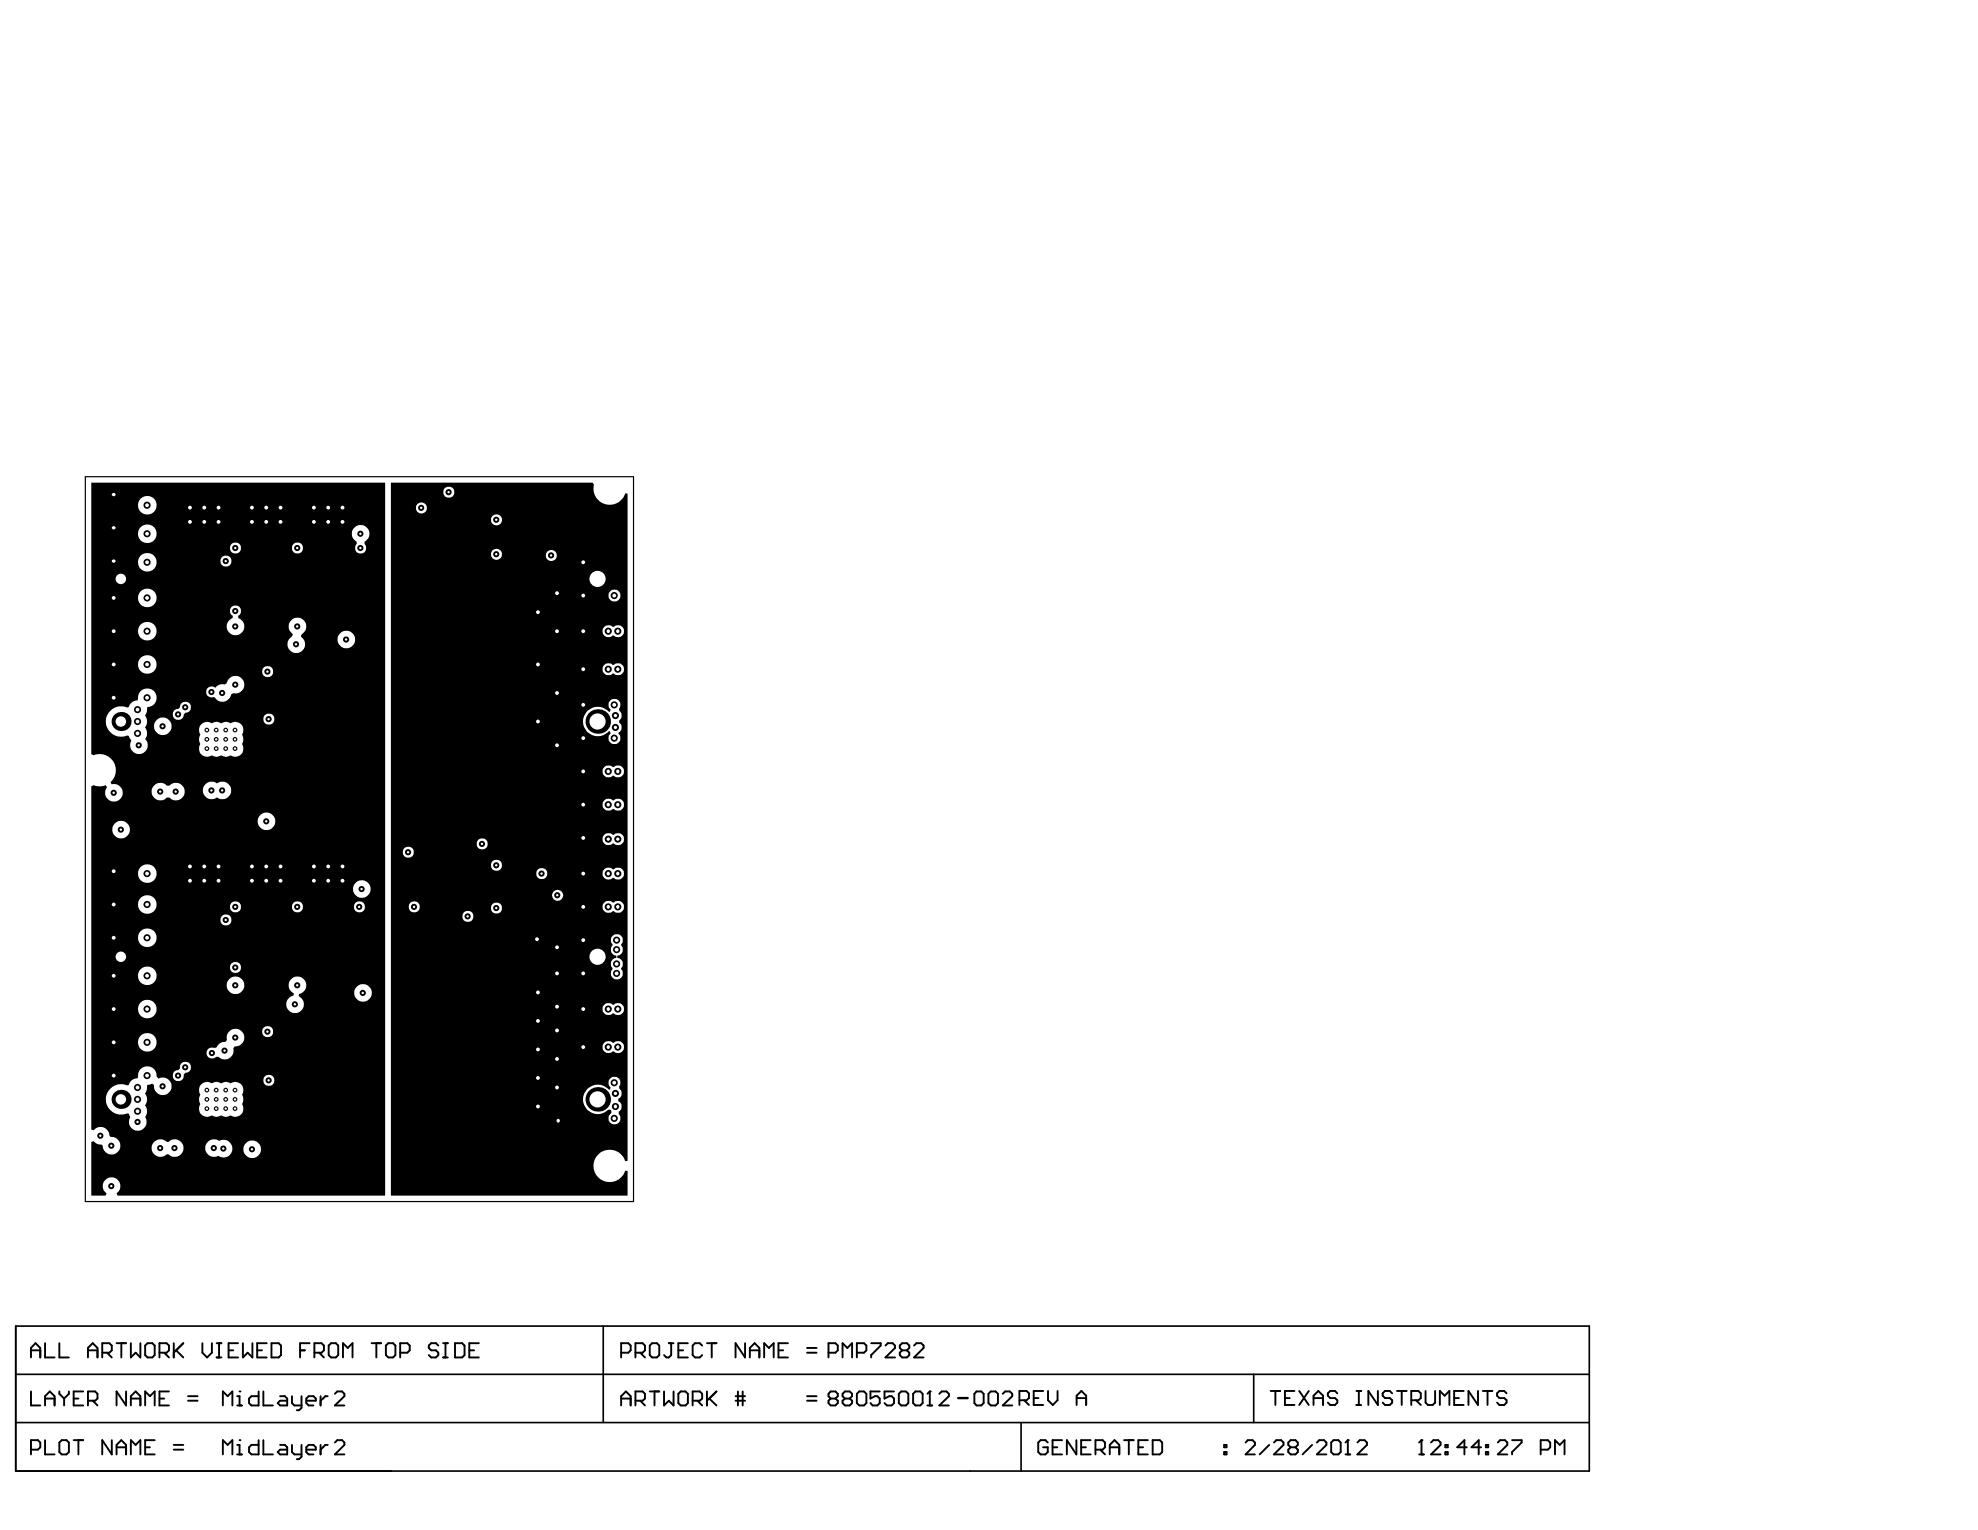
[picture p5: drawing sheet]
<svg xmlns="http://www.w3.org/2000/svg" width="279mm" height="216mm" viewBox="0 0 279 216" stroke-linecap="round" stroke-linejoin="round" font-family="sans-serif">
<path d="M12 67.3h77.4v102.3h-77.4z" fill="none" stroke="#000" stroke-width=".17"/>
<path d="M2.2 187.1h222v20.5h-222zM2.2 193.9h222M85.1 187.1v13.6M176.9 193.9v6.8M2.2 200.7h221.9M144 200.8v6.7" fill="none" stroke="#000" stroke-width=".24"/>
<path d="M135.2 197.3h1.3" fill="none" stroke="#000" stroke-width=".34"/>
<g fill="none" stroke="#000" stroke-width=".27">
<path d="M4.4 191.6v-1.4l.6-.7 .7 .7v1.4M4.4 196.3v2h1.3M4.4 190.5h1.3M6.4 189.5v2.1h1.3M6.4 198.3v-1.3l.6-.7 .7 .7v1.3M6.4 197.4h1.3M8.4 189.5v2.1h1.3M8.4 196.3v.4l.6 .7M9 197.4v.9M9.7 196.3v.4l-.7 .7M10.4 197.4h.7M11.7 196.3h-1.3v2h1.3"/>
<path d="M12.4 190.5h1.4M12.4 197.7h1l.4-.3v-.7l-.4-.4h-1v2M12.4 191.6v-1.4l.7-.7 .7 .7v1.4M13.1 197.7l.7 .6M14.4 190.9h1l.4-.4v-.6l-.4-.4h-1v2.1M15.1 190.9l.7 .7M16.4 189.5h1.4M17.1 189.5v2.1M17.8 196.3v2l-1.4-2v2M18.5 189.5v2.1l.6-.7 .7 .7v-2.1M18.5 198.3v-1.3l.6-.7 .7 .7v1.3M18.5 197.4h1.3"/>
<path d="M20.5 189.9l.3-.4h.7l.3 .4v1.3l-.3 .4h-.7l-.3-.4zM20.5 198.3v-2l.7 .7 .6-.7v2M22.5 190.9h1l.3-.4v-.6l-.3-.4h-1v2.1M22.5 197.4h.7M23.2 190.9l.6 .7M23.8 196.3h-1.3v2h1.3M24.5 189.5v2.1M24.8 190.5l1.1 1.1M25.9 189.5l-1.4 1.4M26.5 197.7h1.4M26.5 197h1.4M28.5 189.5v1.4l.7 .7 .7-.7v-1.4"/>
<path d="M30.6 189.5h.6M30.6 191.6h.6M30.9 189.5v2.1M31.4 198.3v-2l.7 .7 .7-.7v2M32.2 190.5h.7M33.5 198.3h.6M33.5 197h.3v1.3M33.6 189.5h-1.4v2.1h1.4M33.8 196.3h.1M34.3 189.5v2.1l.6-.7 .7 .7v-2.1M36.3 190.5h.7M36.5 196.3v2h-1l-.4-.3v-.6l.4-.4h1"/>
<path d="M37.2 196.3v2h1.3M37.6 189.5h-1.3v2.1h1.3M38.3 189.5h1l.3 .4v1.3l-.3 .4h-1zM39.5 197h.7l.3 .4v.9h-1l-.3-.3 .3-.3h1M41.2 197v1l.3 .3h1M42.3 190.5h.7M42.5 197v1.7l-.3 .3h-.3M43.2 197.7h1.4v-.3l-.4-.4h-.7l-.3 .4v.6l.3 .3h.7M43.7 189.5h-1.4v2.1M44.4 190.9h1l.3-.4v-.6l-.3-.4h-1v2.1M45 190.9l.7 .7M45.2 197v1.3"/>
<path d="M46.2 197h-.3l-.7 .7M46.4 189.9l.3-.4h.7l.3 .4v1.3l-.3 .4h-.7l-.3-.4zM47.2 196.7l.4-.4h.7l.3 .4v.3l-1.4 1.3h1.4M48.4 191.6v-2.1l.7 .7 .6-.7v2.1M52.4 189.5h1.4M53.1 189.5v2.1M54.4 189.9l.4-.4h.6l.4 .4v1.3l-.4 .4h-.6l-.4-.4zM56.5 190.9h1l.3-.4v-.6l-.3-.4h-1v2.1M61.8 189.9l-.3-.4h-.7l-.3 .4v.3l.3 .3h.7l.3 .4v.3l-.3 .4h-.7l-.3-.4M62.5 189.5h.7M62.5 191.6h.7M62.8 189.5v2.1"/>
<path d="M64.2 189.5h1l.3 .4v1.3l-.3 .4h-1zM66.2 190.5h.7M67.6 189.5h-1.4v2.1h1.4M87.6 190.9h1l.4-.4v-.6l-.4-.4h-1v2.1M87.6 198.3v-1.3l.7-.7 .7 .7v1.3M87.6 197.4h1.4M89.6 190.9h1.1l.3-.4v-.6l-.3-.4h-1.1v2.1M89.6 197.7h1.1l.3-.3v-.7l-.3-.4h-1.1v2M90.3 190.9l.7 .7M90.3 197.7l.7 .6M91.7 189.9l.3-.4h.7l.3 .4v1.3l-.3 .4h-.7l-.3-.4zM91.7 196.3h1.3"/>
<path d="M92.3 196.3v2M93.7 196.3v2l.7-.6 .6 .6v-2M94.4 189.5h.6M94.7 189.5v1.7l-.3 .4h-.4l-.3-.4M95.7 196.7l.3-.4h.7l.3 .4v1.3l-.3 .3h-.7l-.3-.3zM95.7 190.5h.7M97 189.5h-1.3v2.1h1.3M97.7 197.7h1l.4-.3v-.7l-.4-.4h-1v2M98.4 197.7l.7 .6M99.1 189.9l-.4-.4h-.6l-.4 .4v1.3l.4 .4h.6l.4-.4M99.7 189.5h1.4M99.7 196.3v2"/>
<path d="M99.7 197.7l1.4-1.4-1 1.1 1 .9M100.4 189.5v2.1M103.8 197.7h1.3M103.8 197h1.3M104.1 196.3v2M104.8 196.3v2M105.1 189.5v2.1l-1.3-2.1v2.1M105.8 190.5h1.3M105.8 191.6v-1.4l.7-.7 .6 .7v1.4M107.8 191.6v-2.1l.7 .7 .6-.7v2.1M109.8 190.5h.7M111.2 189.5h-1.4v2.1h1.4"/>
<path d="M113.9 190.9h1.3M113.9 190.2h1.3M113.9 197.7h1.3M113.9 197h1.3M116.9 190.9h1l.3-.4v-.6l-.3-.4h-1v2.1M117.2 197.4l-.3 .3v.3l.3 .3h.7l.3-.3v-.3l-.3-.3M117.2 197.4h.7M117.2 197.4l-.3-.4v-.3l.3-.4h.7l.3 .4v.3l-.3 .4M118.9 191.6v-2.1l.6 .7 .7-.7v2.1M119.2 197.4l-.3 .3v.3l.3 .3h.7l.3-.3v-.3l-.3-.3M119.2 197.4h.7M119.2 197.4l-.3-.4v-.3l.3-.4h.7l.3 .4v.3l-.3 .4"/>
<path d="M120.9 190.9h1l.3-.4v-.6l-.3-.4h-1v2.1M120.9 196.7l.3-.4h.7l.3 .4v1.3l-.3 .3h-.7l-.3-.3zM122.9 189.5h1.3v.4l-1.3 1.3v.4M124.1 196.3h-1.3v1.1l.6-.4h.4l.3 .4v.6l-.3 .3h-.7l-.3-.3M124.9 189.9l.4-.4h.6l.4 .4v.3l-1.4 1.4h1.4M126.1 196.3h-1.3v1.1l.7-.4h.3l.3 .4v.6l-.3 .3h-.7l-.3-.3M126.8 196.7l.3-.4h.7l.3 .4v1.3l-.3 .3h-.7l-.3-.3zM127.3 190.5l-.4-.3v-.3l.4-.4h.6l.4 .4v.3l-.4 .3M127.3 190.5l-.4 .4v.3l.4 .4h.6l.4-.4v-.3l-.4-.4M127.3 190.5h.6M128.8 196.7l.4-.4h.6l.4 .4v1.3l-.4 .3h-.6l-.4-.3zM129 189.9l.3-.4h.7l.3 .4v.3l-1.3 1.4h1.3"/>
<path d="M130.8 198.3h.7M131.2 196.3h.1M131.2 196.3v2M131.2 196.3l-.4 .4M132.5 196.7l.4-.4h.6l.4 .4v.3l-1.4 1.3h1.4M137.8 196.3h.6l.4 .4v1.3l-.4 .3h-.6l-.3-.3v-1.3zM139.4 196.7l.4-.4h.7l.3 .4v1.3l-.3 .3h-.7l-.4-.3zM141.5 196.7l.3-.4h.7l.3 .4v.3l-1.3 1.3h1.3M143.8 197.6h1l.4-.3v-.7l-.4-.3h-1v2M144.5 197.6l.7 .7M145.8 197.3h.7M147.2 196.3h-1.4v2h1.4"/>
<path d="M147.8 196.3v1.3l.7 .7 .7-.7v-1.3M151.9 197.3h1.3M151.9 198.3v-1.3l.7-.7 .6 .7v1.3M179.3 196.3h1.3M179.9 196.3v2M181.3 197.3h.6M182.6 196.3h-1.3v2h1.3M183.3 196.3l1.3 2M184.6 196.3l-1.3 2M185.3 197.3h1.4M185.3 198.3v-1.3l.7-.7 .7 .7v1.3M188.7 196.6l-.4-.3h-.6l-.4 .3v.4l.4 .3h.6l.4 .3v.3l-.4 .4h-.6l-.4-.4"/>
<path d="M191.4 196.3h.6M191.4 198.3h.6M191.7 196.3v2M194.4 196.3v2l-1.4-2v2M196.4 196.6l-.3-.3h-.7l-.3 .3v.4l.3 .3h.7l.3 .3v.3l-.3 .4h-.7l-.3-.4M197.1 196.3h1.3M197.7 196.3v2M199.1 197.6h1l.3-.3v-.7l-.3-.3h-1v2M199.8 197.6l.6 .7M201.1 196.3v1.6l.3 .4h.7l.4-.4v-1.6M203.1 198.3v-2l.7 .7 .7-.7v2M205.1 197.3h.7"/>
<path d="M206.5 196.3h-1.4v2h1.4M208.5 196.3v2l-1.3-2v2M209.2 196.3h1.3M209.9 196.3v2M212.5 196.6l-.3-.3h-.7l-.3 .3v.4l.3 .3h.7l.3 .3v.3l-.3 .4h-.7l-.3-.4M4.4 204.6h.9l.4-.4v-.6l-.4-.4h-.9v2M6.4 203.2v2h1.3M8.4 203.6l.3-.4h.7l.3 .4v1.3l-.3 .3h-.7l-.3-.3zM10.4 203.2h1.3M11.1 203.2v2M15.8 203.2v2l-1.4-2v2M16.4 205.2v-1.3l.7-.7 .7 .7v1.3"/>
<path d="M16.4 204.2h1.4M18.5 205.2v-2l.6 .7 .7-.7v2M20.5 204.2h.7M21.8 203.2h-1.3v2h1.3M24.5 204.6h1.4M24.5 203.9h1.4M31.4 205.2v-2l.7 .7 .7-.7v2M33.5 205.2h.6M33.5 203.9h.3v1.3M33.8 203.2h.1M36.5 203.2v2h-1l-.4-.3v-.7l.4-.3h1M37.2 203.2v2h1.3"/>
<path d="M39.5 203.9h.7l.3 .3v1h-1l-.3-.3 .3-.3h1M41.2 203.9v1l.3 .3h1M42.5 203.9v1.7l-.3 .3h-.3M43.2 204.6h1.4v-.4l-.4-.3h-.7l-.3 .3v.7l.3 .3h.7M45.2 203.9v1.3M46.2 203.9h-.3l-.7 .7M47.2 203.6l.4-.4h.7l.3 .4v.3l-1.4 1.3h1.4M147.8 203.6l-.3-.4h-.7l-.3 .4v1.3l.3 .3h.7l.3-.3v-.7h-.7M148.5 204.2h.7M149.8 203.2h-1.3v2h1.3M151.9 203.2v2l-1.4-2v2M152.5 204.2h.7"/>
<path d="M153.9 203.2h-1.4v2h1.4M154.5 204.6h1l.4-.4v-.6l-.4-.4h-1v2M155.2 204.6l.7 .6M156.6 204.2h1.3M156.6 205.2v-1.3l.6-.7 .7 .7v1.3M158.6 203.2h1.3M159.2 203.2v2M160.6 204.2h.7M161.9 203.2h-1.3v2h1.3M162.6 203.2h1l.4 .4v1.3l-.4 .3h-1zM172.7 204.9h.3v.3h-.3zM172.7 203.9h.3v.3h-.3z"/>
<path d="M175.7 203.6l.3-.4h.7l.3 .4v.3l-1.3 1.3h1.3M179.1 203.9l-1.4 1.3M179.7 203.6l.4-.4h.6l.4 .4v.3l-1.4 1.3h1.4M182.1 204.2l-.4-.3v-.3l.4-.4h.7l.3 .4v.3l-.3 .3M182.1 204.2l-.4 .4v.3l.4 .3h.7l.3-.3v-.3l-.3-.4M182.1 204.2h.7M185.1 203.9l-1.3 1.3M185.8 203.6l.3-.4h.7l.3 .4v.3l-1.3 1.3h1.3M187.8 203.6l.3-.4h.7l.3 .4v1.3l-.3 .3h-.7l-.3-.3zM189.8 205.2h.7M190.1 203.2h.1M190.1 203.2v2"/>
<path d="M190.1 203.2l-.3 .4M191.5 203.6l.3-.4h.7l.3 .4v.3l-1.3 1.3h1.3M200.2 205.2h.7M200.5 203.2h.1M200.5 203.2v2M200.5 203.2l-.3 .4M201.9 203.6l.3-.4h.7l.3 .4v.3l-1.3 1.3h1.3M203.9 204.9h.3v.3h-.3zM203.9 203.9h.3v.3h-.3zM206.9 204.2h-1.3l1-1v2M208.9 204.2h-1.3l1-1v2M209.6 204.9h.4v.3h-.4z"/>
<path d="M209.6 203.9h.4v.3h-.4zM211.3 203.6l.3-.4h.7l.3 .4v.3l-1.3 1.3h1.3M213.3 203.2h1.4v.4l-1.4 1.3v.3M217.4 204.6h1l.3-.4v-.6l-.3-.4h-1v2M219.4 205.2v-2l.6 .7 .7-.7v2"/>
</g>
<g fill="#000">
<path d="M55.1 68.1h28.5l.2 .3a2.29 2.29 0 0 0 1.6 2.7 2.29 2.29 0 0 0 2.8-1.5l.3 .1v94.1l-.3 .1a2.29 2.29 0 0 0-3.5-1.2 2.29 2.29 0 0 0 0 3.7 2.29 2.29 0 0 0 3.5-1.2h.3v3.5h-33.4zM62.5 69.5a.8 .8 0 0 0 1.6 0 .8 .8 0 0 0-1.6 0zM58.7 71.7a.79 .79 0 0 0 1.5 0 .79 .79 0 0 0-1.5 0zM69.2 73.4a.8 .8 0 0 0 1.6 0 .8 .8 0 0 0-1.6 0zM69.2 78.2a.8 .8 0 0 0 1.6 0 .8 .8 0 0 0-1.6 0zM77 78.4a.8 .8 0 0 0 1.6 0 .8 .8 0 0 0-1.6 0zM85.8 84.1a.85 .85 0 0 0 1.7 0 .85 .85 0 0 0-1.7 0zM85.2 88.5a.85 .85 0 0 0 0 1.2 .85 .85 0 0 0 1.2 0h.2a.85 .85 0 0 0 1.2 0 .85 .85 0 0 0 0-1.2 .85 .85 0 0 0-1.2 0h-.2a.9 .9 0 0 0-1.2 0zM85.2 93.8a.85 .85 0 0 0 0 1.2 .85 .85 0 0 0 1.2 0h.2a.85 .85 0 0 0 1.2 0 .85 .85 0 0 0 0-1.2 .85 .85 0 0 0-1.2 0h-.2a.9 .9 0 0 0-1.2 0zM82.9 100.3a2.08 2.08 0 0 0 0 3 2.08 2.08 0 0 0 3-.1h.1l.1 .3a.85 .85 0 0 0 0 1.3 .85 .85 0 0 0 1.3-.1 .85 .85 0 0 0-.2-1.2 .87 .87 0 0 0 .2-1.5v-.4a.83 .83 0 0 0 0-1.3l-.1-.3a.84 .84 0 0 0-.1-1.2 .84 .84 0 0 0-1.2 .1 .84 .84 0 0 0 .1 1.2l-.1 .3h-.1a2.06 2.06 0 0 0-3-.1zM85.2 108.3a.85 .85 0 0 0 0 1.2 .85 .85 0 0 0 1.2 0h.2a.85 .85 0 0 0 1.2 0 .85 .85 0 0 0 0-1.2 .85 .85 0 0 0-1.2 0h-.2a.9 .9 0 0 0-1.2 0zM85.2 112.9a.85 .85 0 0 0 0 1.3 .85 .85 0 0 0 1.2 0h.2a.85 .85 0 0 0 1.2-.1 .85 .85 0 0 0 0-1.1 .85 .85 0 0 0-1.2-.1h-.2a.9 .9 0 0 0-1.2 0zM85.2 117.8a.85 .85 0 0 0 0 1.2 .85 .85 0 0 0 1.2 0h.2a.85 .85 0 0 0 1.2 0 .85 .85 0 0 0 0-1.2 .85 .85 0 0 0-1.2 0h-.2a.9 .9 0 0 0-1.2 0zM67.2 119.1a.8 .8 0 0 0 1.6 0 .8 .8 0 0 0-1.6 0zM56.8 120.3a.8 .8 0 0 0 1.6 0 .8 .8 0 0 0-1.6 0zM85.2 122.7a.85 .85 0 0 0 0 1.2 .85 .85 0 0 0 1.2 0h.2a.85 .85 0 0 0 1.2 0 .85 .85 0 0 0 0-1.2 .85 .85 0 0 0-1.2 0h-.2a.9 .9 0 0 0-1.2 0zM69.2 122.1a.8 .8 0 0 0 1.6 0 .8 .8 0 0 0-1.6 0zM75.6 123.3a.8 .8 0 0 0 1.6 0 .8 .8 0 0 0-1.6 0zM77.9 126.3a.8 .8 0 0 0 1.6 0 .8 .8 0 0 0-1.6 0zM85.2 127.4a.85 .85 0 0 0 0 1.2 .85 .85 0 0 0 1.2 0h.2a.85 .85 0 0 0 1.2 0 .85 .85 0 0 0 0-1.2 .85 .85 0 0 0-1.2 0h-.2a.9 .9 0 0 0-1.2 0zM57.6 128a.8 .8 0 0 0 1.6 0 .8 .8 0 0 0-1.6 0zM69.2 128.2a.8 .8 0 0 0 1.6 0 .8 .8 0 0 0-1.6 0zM65.2 129.3a.8 .8 0 0 0 1.6 0 .8 .8 0 0 0-1.6 0zM86.4 132.1a.89 .89 0 0 0 0 1.2v.1a.83 .83 0 0 0-.2 .9 .83 .83 0 0 0 .8 .5v.4a.83 .83 0 0 0-.8 .5 .83 .83 0 0 0 .2 .9v.2a.85 .85 0 0 0 0 1.2 .85 .85 0 0 0 1.2 0 .85 .85 0 0 0 0-1.2v-.2a.83 .83 0 0 0 .2-.9 .83 .83 0 0 0-.7-.5v-.4a.83 .83 0 0 0 .7-.5 .83 .83 0 0 0-.2-.9v-.1a.85 .85 0 0 0 0-1.2 .85 .85 0 0 0-1.2 0zM85.2 141.8a.85 .85 0 0 0 0 1.2 .85 .85 0 0 0 1.2 0h.2a.85 .85 0 0 0 1.2 0 .85 .85 0 0 0 0-1.2 .85 .85 0 0 0-1.2 0h-.2a.9 .9 0 0 0-1.2 0zM85.2 147.2a.85 .85 0 0 0 0 1.2 .85 .85 0 0 0 1.2 0h.2a.85 .85 0 0 0 1.2 0 .85 .85 0 0 0 0-1.2 .85 .85 0 0 0-1.2 0h-.2a.9 .9 0 0 0-1.2 0zM82.9 153.7a2.08 2.08 0 0 0 0 2.9 2.08 2.08 0 0 0 2.9 0h.3l.1 .5a.86 .86 0 0 0-.2 1.2 .86 .86 0 0 0 1.2 .2 .86 .86 0 0 0 .1-1.3v-.3a.84 .84 0 0 0-.1-1.5v-.3a.85 .85 0 0 0 .2-1.4l-.1-.4a.84 .84 0 0 0-.1-1.2 .84 .84 0 0 0-1.2 .1 .84 .84 0 0 0 .1 1.2l-.1 .4h-.1a2.06 2.06 0 0 0-3-.1z"/>
<path d="M12.9 68.1h41.4v100.6h-37.7l-.2-.3a1.23 1.23 0 0 0 .3-1.9 1.23 1.23 0 0 0-1.9 0 1.23 1.23 0 0 0 .2 1.9l-.1 .3h-2v-7.6l.3-.1a1.22 1.22 0 0 0 1.1 .5l.2 .2a1.24 1.24 0 0 0 1.3 1.2 1.24 1.24 0 0 0 1.2-1.3 1.24 1.24 0 0 0-1.4-1.2l-.2-.1a1.24 1.24 0 0 0-.8-1.2 1.24 1.24 0 0 0-1.4 .4l-.3-.1v-48.4l.3-.2a2.36 2.36 0 0 0 1.7 0l.2 .3a1.25 1.25 0 0 0 .6 1.9 1.25 1.25 0 0 0 1.6-1.1 1.25 1.25 0 0 0-1.6-1.2l-.1-.3a2.28 2.28 0 0 0 .4-2.9 2.28 2.28 0 0 0-2.8-.9l-.3-.2zM19.5 71.3a1.32 1.32 0 0 0 2.6 0 1.32 1.32 0 0 0-2.6 0zM19.5 75.3a1.32 1.32 0 0 0 2.6 0 1.32 1.32 0 0 0-2.6 0zM50 74.4a1.22 1.22 0 0 0 .3 2v.4a.78 .78 0 0 0 0 1.1 .78 .78 0 0 0 1.1 0 .78 .78 0 0 0 0-1.1v-.4a1.24 1.24 0 0 0 .5-1.8 1.24 1.24 0 0 0-1.9-.2zM41.2 77.4a.8 .8 0 0 0 1.6 0 .8 .8 0 0 0-1.6 0zM32.4 77.4a.8 .8 0 0 0 1.6 0 .8 .8 0 0 0-1.6 0zM31.1 79.2a.8 .8 0 0 0 1.6 0 .8 .8 0 0 0-1.6 0zM19.5 79.4a1.32 1.32 0 0 0 2.6 0 1.32 1.32 0 0 0-2.6 0zM19.5 84.4a1.32 1.32 0 0 0 2.6 0 1.32 1.32 0 0 0-2.6 0zM32.6 85.6a.81 .81 0 0 0 .3 1.3l-.1 .3a1.24 1.24 0 0 0-.6 1.9 1.24 1.24 0 0 0 2 0 1.24 1.24 0 0 0-.6-1.9v-.3a.79 .79 0 0 0 .3-1.2 .79 .79 0 0 0-1.3-.1zM19.5 89.1a1.32 1.32 0 0 0 2.6 0 1.32 1.32 0 0 0-2.6 0zM47.6 90.2a1.25 1.25 0 0 0 2.5 0 1.25 1.25 0 0 0-2.5 0zM41.1 87.5a1.26 1.26 0 0 0 .2 2l-.1 .3a1.26 1.26 0 0 0-.4 1.9 1.26 1.26 0 0 0 1.9 0 1.26 1.26 0 0 0-.2-1.9l.1-.3a1.25 1.25 0 0 0 .4-1.8 1.25 1.25 0 0 0-1.9-.2zM19.5 93.8a1.32 1.32 0 0 0 2.6 0 1.32 1.32 0 0 0-2.6 0zM37 94.8a.8 .8 0 0 0 1.6 0 .8 .8 0 0 0-1.6 0zM29.3 97.1a.79 .79 0 0 0-.1 1 .79 .79 0 0 0 1 .3h.1a1.26 1.26 0 0 0 1.3 .6 1.26 1.26 0 0 0 1-1l.3-.2a1.25 1.25 0 0 0 1.5-.9 1.25 1.25 0 0 0-.9-1.5 1.25 1.25 0 0 0-1.5 1l-.3 .2a1.24 1.24 0 0 0-1.3 .5 .77 .77 0 0 0-1.1 0zM15.6 100.3a2.14 2.14 0 0 0-.3 2.7 2.14 2.14 0 0 0 2.6 .8h.3l.3 .7a1.25 1.25 0 0 0 .4 1.7 1.25 1.25 0 0 0 1.7-.2 1.25 1.25 0 0 0-.1-1.7 1.28 1.28 0 0 0-.1-1.6 1.31 1.31 0 0 0 0-1.7l.3-.5 .1-.7a1.32 1.32 0 0 0 1.3-1.4 1.32 1.32 0 0 0-1.4-1.3 1.32 1.32 0 0 0-1.2 1.5l-.1 .2a1.27 1.27 0 0 0-1.2 1h-.3a2.08 2.08 0 0 0-2.3 .5zM24.6 100.2a.79 .79 0 0 0 .2 1.3 .79 .79 0 0 0 1.1-.7l.3-.2a.79 .79 0 0 0 .8-.8 .79 .79 0 0 0-.8-.8 .79 .79 0 0 0-.8 .8l-.2 .2zM28.4 102.2a1.17 1.17 0 0 0-.1 1.5 1.22 1.22 0 0 0 0 1.3 1.14 1.14 0 0 0 .1 1.5 1.14 1.14 0 0 0 1.5 .1 1.03 1.03 0 0 0 1.3 0 1.03 1.03 0 0 0 1.3 0 1.14 1.14 0 0 0 1.5-.1 1.14 1.14 0 0 0 .1-1.5 1.22 1.22 0 0 0 0-1.3 1.14 1.14 0 0 0-.1-1.5 1.14 1.14 0 0 0-1.5-.1 1.03 1.03 0 0 0-1.3 0 1.03 1.03 0 0 0-1.3 0 1.11 1.11 0 0 0-1.5 .1zM37.1 101.5a.8 .8 0 0 0 1.6 0 .8 .8 0 0 0-1.6 0zM21.7 102.5a1.25 1.25 0 0 0 2.5 0 1.25 1.25 0 0 0-2.5 0zM29 110.7a1.23 1.23 0 0 0-.1 1.6 1.23 1.23 0 0 0 1.7 .2 1.24 1.24 0 0 0 1.7-.1 1.24 1.24 0 0 0 0-1.7 1.24 1.24 0 0 0-1.7-.1 1.19 1.19 0 0 0-1.6 .1zM21.8 110.8a1.24 1.24 0 0 0 0 1.8 1.24 1.24 0 0 0 1.7-.1h.4a1.25 1.25 0 0 0 1.8 .1 1.25 1.25 0 0 0 0-1.8 1.25 1.25 0 0 0-1.8 .1h-.4a1.19 1.19 0 0 0-1.7-.1zM36.3 115.9a1.25 1.25 0 0 0 2.5 0 1.25 1.25 0 0 0-2.5 0zM15.8 117.1a1.25 1.25 0 0 0 2.5 0 1.25 1.25 0 0 0-2.5 0zM19.5 123.3a1.32 1.32 0 0 0 2.6 0 1.32 1.32 0 0 0-2.6 0zM49.8 125.5a1.25 1.25 0 0 0 2.5 0 1.25 1.25 0 0 0-2.5 0zM49.9 128a.8 .8 0 0 0 1.6 0 .8 .8 0 0 0-1.6 0zM41.2 128a.8 .8 0 0 0 1.6 0 .8 .8 0 0 0-1.6 0zM32.4 128a.8 .8 0 0 0 1.6 0 .8 .8 0 0 0-1.6 0zM19.5 127.6a1.32 1.32 0 0 0 2.6 0 1.32 1.32 0 0 0-2.6 0zM31.1 129.8a.8 .8 0 0 0 1.6 0 .8 .8 0 0 0-1.6 0zM19.5 132.3a1.32 1.32 0 0 0 2.6 0 1.32 1.32 0 0 0-2.6 0zM32.4 136.5a.8 .8 0 0 0 1.6 0 .8 .8 0 0 0-1.6 0zM19.5 137.7a1.32 1.32 0 0 0 2.6 0 1.32 1.32 0 0 0-2.6 0zM32 139a1.25 1.25 0 0 0 2.5 0 1.25 1.25 0 0 0-2.5 0zM50 140.1a1.25 1.25 0 0 0 2.5 0 1.25 1.25 0 0 0-2.5 0zM41.1 138.2a1.22 1.22 0 0 0 .4 2l-.1 .3a1.25 1.25 0 0 0-.8 1.9 1.25 1.25 0 0 0 2 .2 1.25 1.25 0 0 0-.5-2l.1-.4a1.24 1.24 0 0 0 .9-1.8 1.24 1.24 0 0 0-2-.2zM19.5 142.4a1.32 1.32 0 0 0 2.6 0 1.32 1.32 0 0 0-2.6 0zM37 145.6a.8 .8 0 0 0 1.6 0 .8 .8 0 0 0-1.6 0zM29.4 148a.78 .78 0 0 0-.1 1.1 .78 .78 0 0 0 1.2 0h.3a1.26 1.26 0 0 0 1.5 .2 1.26 1.26 0 0 0 .6-1.4l.2-.2a1.24 1.24 0 0 0 1.4-1.3 1.24 1.24 0 0 0-1.5-1.2 1.24 1.24 0 0 0-1 1.5l-.2 .3a1.21 1.21 0 0 0-1.2 .8l-.4 .1a.84 .84 0 0 0-.8 .1zM19.5 147.1a1.32 1.32 0 0 0 2.6 0 1.32 1.32 0 0 0-2.6 0zM25.6 150l-.2 .3v.5l-.2 .2a.79 .79 0 0 0-.8 .9 .79 .79 0 0 0 .9 .7 .79 .79 0 0 0 .6-1l.3-.2a.79 .79 0 0 0 .7-1.1 .79 .79 0 0 0-1.3-.3zM28.4 153a1.17 1.17 0 0 0-.1 1.5 1.22 1.22 0 0 0 0 1.3 1.14 1.14 0 0 0 .1 1.5 1.14 1.14 0 0 0 1.5 .1 1.03 1.03 0 0 0 1.3 0 1.03 1.03 0 0 0 1.3 0 1.14 1.14 0 0 0 1.5-.1 1.14 1.14 0 0 0 .1-1.5 1.22 1.22 0 0 0 0-1.3 1.14 1.14 0 0 0-.1-1.5 1.14 1.14 0 0 0-1.5-.1 1.03 1.03 0 0 0-1.3 0 1.03 1.03 0 0 0-1.3 0 1.11 1.11 0 0 0-1.5 .1zM37.1 152.5a.8 .8 0 0 0 1.6 0 .8 .8 0 0 0-1.6 0zM15.6 153.6a2.14 2.14 0 0 0-.3 2.7 2.14 2.14 0 0 0 2.6 .8h.3l.2 .5a1.25 1.25 0 0 0 1 2 1.25 1.25 0 0 0 1.1-2 1.33 1.33 0 0 0-.1-1.6 1.31 1.31 0 0 0 0-1.7l.3-.5 .1-.7 .7-.2 .2 .2a1.24 1.24 0 0 0 1.3 1.4 1.24 1.24 0 0 0 1.1-1.6 1.24 1.24 0 0 0-1.8-.7 .8 .8 0 0 1-.2-.8 1.32 1.32 0 0 0-1.5-.9 1.32 1.32 0 0 0-1.1 1.4l-.1 .2a1.27 1.27 0 0 0-1.2 1l-.3 .1a2.08 2.08 0 0 0-2.3 .4zM21.8 161.1a1.25 1.25 0 0 0 0 1.8 1.25 1.25 0 0 0 1.7 0h.3a1.24 1.24 0 0 0 1.7 0 1.24 1.24 0 0 0 0-1.8 1.24 1.24 0 0 0-1.7 0h-.3a1.26 1.26 0 0 0-1.7 0zM29.3 161.1a1.24 1.24 0 0 0-.1 1.7 1.24 1.24 0 0 0 1.6 .3 1.25 1.25 0 0 0 2-1 1.25 1.25 0 0 0-1.9-1.1 1.2 1.2 0 0 0-1.6 .1zM34.3 162.2a1.25 1.25 0 0 0 2.5 0 1.25 1.25 0 0 0-2.5 0z"/>
<circle cx="86.8" cy="154.3" r=".5"/>
</g>
<circle cx="86.8" cy="154.3" r=".24" fill="#fff"/>
<circle cx="86.8" cy="156.1" r=".5" fill="#000"/>
<circle cx="86.8" cy="156.2" r=".25" fill="#fff"/>
<circle cx="86.8" cy="101" r=".5" fill="#000"/>
<circle cx="86.8" cy="101" r=".24" fill="#fff"/>
<circle cx="86.8" cy="102.7" r=".5" fill="#000"/>
<circle cx="86.8" cy="102.7" r=".24" fill="#fff"/>
<circle cx="20.7" cy="98.5" r=".5" fill="#000"/>
<circle cx="20.7" cy="98.5" r=".27" fill="#fff"/>
<circle cx="20.7" cy="151.8" r=".5" fill="#000"/>
<circle cx="20.7" cy="151.8" r=".27" fill="#fff"/>
<circle cx="16" cy="111.9" r=".44" fill="#000"/>
<circle cx="16" cy="111.9" r=".17" fill="#fff"/>
<circle cx="15.7" cy="167.4" r=".44" fill="#000"/>
<circle cx="15.7" cy="167.4" r=".17" fill="#fff"/>
<circle cx="78.6" cy="126.3" r=".44" fill="#000"/>
<circle cx="78.6" cy="126.3" r=".17" fill="#fff"/>
<circle cx="66" cy="129.3" r=".44" fill="#000"/>
<circle cx="66" cy="129.3" r=".17" fill="#fff"/>
<circle cx="29.8" cy="97.7" r=".44" fill="#000"/>
<circle cx="29.8" cy="97.7" r=".17" fill="#fff"/>
<circle cx="70" cy="128.1" r=".44" fill="#000"/>
<circle cx="70" cy="128.1" r=".17" fill="#fff"/>
<circle cx="70" cy="122.1" r=".44" fill="#000"/>
<circle cx="70" cy="122.1" r=".17" fill="#fff"/>
<circle cx="37.6" cy="115.9" r=".44" fill="#000"/>
<circle cx="37.6" cy="115.9" r=".17" fill="#fff"/>
<circle cx="17" cy="117.1" r=".44" fill="#000"/>
<circle cx="17" cy="117.1" r=".17" fill="#fff"/>
<circle cx="22.6" cy="111.7" r=".44" fill="#000"/>
<circle cx="22.6" cy="111.7" r=".17" fill="#fff"/>
<circle cx="24.8" cy="111.7" r=".44" fill="#000"/>
<circle cx="24.8" cy="111.7" r=".17" fill="#fff"/>
<circle cx="31.7" cy="148.3" r=".44" fill="#000"/>
<circle cx="31.7" cy="148.3" r=".17" fill="#fff"/>
<circle cx="22.9" cy="153.3" r=".44" fill="#000"/>
<circle cx="22.9" cy="153.3" r=".17" fill="#fff"/>
<circle cx="31.5" cy="162.1" r=".44" fill="#000"/>
<circle cx="31.5" cy="162.1" r=".17" fill="#fff"/>
<circle cx="51" cy="125.5" r=".44" fill="#000"/>
<circle cx="51" cy="125.5" r=".17" fill="#fff"/>
<circle cx="30.5" cy="155.1" r=".34" fill="#000"/>
<circle cx="30.5" cy="155.1" r=".17" fill="#fff"/>
<circle cx="30.5" cy="153.8" r=".34" fill="#000"/>
<circle cx="30.5" cy="153.8" r=".17" fill="#fff"/>
<circle cx="31.8" cy="155.1" r=".34" fill="#000"/>
<circle cx="31.8" cy="155.1" r=".17" fill="#fff"/>
<circle cx="31.8" cy="153.8" r=".34" fill="#000"/>
<circle cx="31.8" cy="153.8" r=".17" fill="#fff"/>
<circle cx="33.2" cy="155.1" r=".34" fill="#000"/>
<circle cx="33.2" cy="155.1" r=".17" fill="#fff"/>
<circle cx="33.2" cy="153.8" r=".34" fill="#000"/>
<circle cx="33.2" cy="153.8" r=".17" fill="#fff"/>
<circle cx="33.2" cy="156.4" r=".34" fill="#000"/>
<circle cx="33.2" cy="156.4" r=".17" fill="#fff"/>
<circle cx="31.8" cy="156.4" r=".34" fill="#000"/>
<circle cx="31.8" cy="156.4" r=".17" fill="#fff"/>
<circle cx="30.5" cy="156.4" r=".34" fill="#000"/>
<circle cx="30.5" cy="156.4" r=".17" fill="#fff"/>
<circle cx="29.2" cy="156.4" r=".34" fill="#000"/>
<circle cx="29.2" cy="156.4" r=".17" fill="#fff"/>
<circle cx="29.2" cy="153.8" r=".34" fill="#000"/>
<circle cx="29.2" cy="153.8" r=".17" fill="#fff"/>
<circle cx="29.2" cy="155.1" r=".34" fill="#000"/>
<circle cx="29.2" cy="155.1" r=".17" fill="#fff"/>
<circle cx="30.2" cy="162" r=".44" fill="#000"/>
<circle cx="30.2" cy="162" r=".17" fill="#fff"/>
<circle cx="37.9" cy="152.5" r=".44" fill="#000"/>
<circle cx="37.9" cy="152.5" r=".17" fill="#fff"/>
<circle cx="33.2" cy="139" r=".44" fill="#000"/>
<circle cx="33.2" cy="139" r=".17" fill="#fff"/>
<circle cx="41.9" cy="139" r=".44" fill="#000"/>
<circle cx="41.9" cy="139" r=".17" fill="#fff"/>
<circle cx="50.7" cy="128" r=".44" fill="#000"/>
<circle cx="50.7" cy="128" r=".17" fill="#fff"/>
<circle cx="41.9" cy="128" r=".44" fill="#000"/>
<circle cx="41.9" cy="128" r=".17" fill="#fff"/>
<circle cx="33.2" cy="128" r=".44" fill="#000"/>
<circle cx="33.2" cy="128" r=".17" fill="#fff"/>
<circle cx="35.5" cy="162.2" r=".44" fill="#000"/>
<circle cx="35.5" cy="162.2" r=".17" fill="#fff"/>
<circle cx="31.3" cy="111.5" r=".44" fill="#000"/>
<circle cx="31.3" cy="111.5" r=".17" fill="#fff"/>
<circle cx="29.8" cy="111.5" r=".44" fill="#000"/>
<circle cx="29.8" cy="111.5" r=".17" fill="#fff"/>
<circle cx="33.2" cy="96.6" r=".44" fill="#000"/>
<circle cx="33.2" cy="96.6" r=".17" fill="#fff"/>
<circle cx="41.9" cy="77.3" r=".44" fill="#000"/>
<circle cx="41.9" cy="77.3" r=".17" fill="#fff"/>
<circle cx="33.2" cy="88.4" r=".44" fill="#000"/>
<circle cx="33.2" cy="88.4" r=".17" fill="#fff"/>
<circle cx="50.8" cy="77.3" r=".44" fill="#000"/>
<circle cx="50.8" cy="77.3" r=".17" fill="#fff"/>
<circle cx="41.9" cy="88.4" r=".44" fill="#000"/>
<circle cx="41.9" cy="88.4" r=".17" fill="#fff"/>
<circle cx="48.8" cy="90.2" r=".44" fill="#000"/>
<circle cx="48.8" cy="90.2" r=".17" fill="#fff"/>
<circle cx="31.3" cy="97.8" r=".44" fill="#000"/>
<circle cx="31.3" cy="97.8" r=".17" fill="#fff"/>
<circle cx="26.1" cy="99.8" r=".44" fill="#000"/>
<circle cx="26.1" cy="99.8" r=".17" fill="#fff"/>
<circle cx="25.1" cy="100.8" r=".44" fill="#000"/>
<circle cx="25.1" cy="100.8" r=".17" fill="#fff"/>
<circle cx="41.8" cy="90.9" r=".44" fill="#000"/>
<circle cx="41.8" cy="90.9" r=".17" fill="#fff"/>
<circle cx="37.9" cy="101.5" r=".44" fill="#000"/>
<circle cx="37.9" cy="101.5" r=".17" fill="#fff"/>
<circle cx="70" cy="78.2" r=".44" fill="#000"/>
<circle cx="70" cy="78.2" r=".17" fill="#fff"/>
<circle cx="70" cy="73.3" r=".44" fill="#000"/>
<circle cx="70" cy="73.3" r=".17" fill="#fff"/>
<circle cx="57.6" cy="120.3" r=".44" fill="#000"/>
<circle cx="57.6" cy="120.3" r=".17" fill="#fff"/>
<circle cx="58.4" cy="128" r=".44" fill="#000"/>
<circle cx="58.4" cy="128" r=".17" fill="#fff"/>
<circle cx="20.7" cy="123.3" r=".5" fill="#000"/>
<circle cx="20.7" cy="123.3" r=".27" fill="#fff"/>
<circle cx="20.7" cy="127.6" r=".5" fill="#000"/>
<circle cx="20.7" cy="127.6" r=".27" fill="#fff"/>
<circle cx="20.7" cy="132.3" r=".5" fill="#000"/>
<circle cx="20.7" cy="132.3" r=".27" fill="#fff"/>
<circle cx="20.7" cy="137.7" r=".5" fill="#000"/>
<circle cx="20.7" cy="137.7" r=".27" fill="#fff"/>
<circle cx="20.7" cy="142.4" r=".5" fill="#000"/>
<circle cx="20.7" cy="142.4" r=".27" fill="#fff"/>
<circle cx="20.7" cy="147.1" r=".5" fill="#000"/>
<circle cx="20.7" cy="147.1" r=".27" fill="#fff"/>
<circle cx="85.8" cy="89.1" r=".5" fill="#000"/>
<circle cx="85.8" cy="89.1" r=".25" fill="#fff"/>
<circle cx="85.8" cy="123.3" r=".5" fill="#000"/>
<circle cx="85.8" cy="123.3" r=".25" fill="#fff"/>
<circle cx="85.8" cy="108.9" r=".5" fill="#000"/>
<circle cx="85.8" cy="108.9" r=".25" fill="#fff"/>
<circle cx="85.8" cy="94.4" r=".5" fill="#000"/>
<circle cx="85.8" cy="94.5" r=".25" fill="#fff"/>
<circle cx="85.8" cy="142.4" r=".5" fill="#000"/>
<circle cx="85.8" cy="142.4" r=".25" fill="#fff"/>
<circle cx="85.8" cy="128" r=".5" fill="#000"/>
<circle cx="85.8" cy="128" r=".25" fill="#fff"/>
<circle cx="85.8" cy="147.8" r=".5" fill="#000"/>
<circle cx="85.8" cy="147.8" r=".25" fill="#fff"/>
<circle cx="78.6" cy="133.7" r=".5" fill="#000"/>
<circle cx="78.6" cy="133.7" r=".27" fill="#fff"/>
<circle cx="78.6" cy="137.4" r=".5" fill="#000"/>
<circle cx="78.6" cy="137.4" r=".27" fill="#fff"/>
<circle cx="75.8" cy="132.5" r=".5" fill="#000"/>
<circle cx="75.8" cy="132.5" r=".27" fill="#fff"/>
<circle cx="75.9" cy="140" r=".5" fill="#000"/>
<circle cx="75.9" cy="140" r=".27" fill="#fff"/>
<circle cx="78.6" cy="142.1" r=".5" fill="#000"/>
<circle cx="78.6" cy="142.1" r=".27" fill="#fff"/>
<circle cx="75.9" cy="144.1" r=".5" fill="#000"/>
<circle cx="75.9" cy="144.1" r=".27" fill="#fff"/>
<circle cx="78.6" cy="145.4" r=".5" fill="#000"/>
<circle cx="78.6" cy="145.4" r=".27" fill="#fff"/>
<circle cx="75.9" cy="148.1" r=".5" fill="#000"/>
<circle cx="75.9" cy="148.1" r=".27" fill="#fff"/>
<circle cx="78.6" cy="149.4" r=".5" fill="#000"/>
<circle cx="78.6" cy="149.4" r=".27" fill="#fff"/>
<circle cx="75.9" cy="152.1" r=".5" fill="#000"/>
<circle cx="75.9" cy="152.1" r=".27" fill="#fff"/>
<circle cx="78.6" cy="153.5" r=".5" fill="#000"/>
<circle cx="78.6" cy="153.5" r=".27" fill="#fff"/>
<circle cx="75.9" cy="156.1" r=".5" fill="#000"/>
<circle cx="75.9" cy="156.1" r=".27" fill="#fff"/>
<circle cx="78.6" cy="83.7" r=".5" fill="#000"/>
<circle cx="78.6" cy="83.7" r=".27" fill="#fff"/>
<circle cx="75.9" cy="86.4" r=".5" fill="#000"/>
<circle cx="75.9" cy="86.4" r=".27" fill="#fff"/>
<circle cx="78.6" cy="89.1" r=".5" fill="#000"/>
<circle cx="78.6" cy="89.1" r=".27" fill="#fff"/>
<circle cx="75.9" cy="93.8" r=".5" fill="#000"/>
<circle cx="75.9" cy="93.8" r=".27" fill="#fff"/>
<circle cx="78.6" cy="97.8" r=".5" fill="#000"/>
<circle cx="78.6" cy="97.8" r=".27" fill="#fff"/>
<circle cx="75.9" cy="101.8" r=".5" fill="#000"/>
<circle cx="75.9" cy="101.8" r=".27" fill="#fff"/>
<circle cx="78.6" cy="105.2" r=".5" fill="#000"/>
<circle cx="78.6" cy="105.2" r=".27" fill="#fff"/>
<circle cx="19.4" cy="153.5" r=".5" fill="#000"/>
<circle cx="19.4" cy="153.5" r=".27" fill="#fff"/>
<circle cx="19.4" cy="156.8" r=".5" fill="#000"/>
<circle cx="19.4" cy="156.8" r=".27" fill="#fff"/>
<circle cx="76.4" cy="123.3" r=".44" fill="#000"/>
<circle cx="76.4" cy="123.3" r=".17" fill="#fff"/>
<circle cx="15.7" cy="161.7" r=".44" fill="#000"/>
<circle cx="15.7" cy="161.7" r=".17" fill="#fff"/>
<circle cx="22.6" cy="162" r=".44" fill="#000"/>
<circle cx="22.6" cy="162" r=".17" fill="#fff"/>
<circle cx="24.6" cy="162" r=".44" fill="#000"/>
<circle cx="24.6" cy="162" r=".17" fill="#fff"/>
<circle cx="77.7" cy="78.4" r=".44" fill="#000"/>
<circle cx="77.7" cy="78.4" r=".17" fill="#fff"/>
<circle cx="78.8" cy="158.2" r=".5" fill="#000"/>
<circle cx="78.7" cy="158.2" r=".25" fill="#fff"/>
<circle cx="20.7" cy="75.3" r=".5" fill="#000"/>
<circle cx="20.7" cy="75.3" r=".27" fill="#fff"/>
<circle cx="20.7" cy="84.4" r=".5" fill="#000"/>
<circle cx="20.7" cy="84.4" r=".27" fill="#fff"/>
<circle cx="20.7" cy="89.1" r=".5" fill="#000"/>
<circle cx="20.7" cy="89.1" r=".27" fill="#fff"/>
<circle cx="20.7" cy="93.8" r=".5" fill="#000"/>
<circle cx="20.7" cy="93.8" r=".27" fill="#fff"/>
<circle cx="14.2" cy="160.3" r=".44" fill="#000"/>
<circle cx="14.2" cy="160.3" r=".17" fill="#fff"/>
<circle cx="59.4" cy="71.7" r=".44" fill="#000"/>
<circle cx="59.4" cy="71.7" r=".17" fill="#fff"/>
<circle cx="51.2" cy="140.1" r=".44" fill="#000"/>
<circle cx="51.2" cy="140.1" r=".17" fill="#fff"/>
<circle cx="33.2" cy="77.3" r=".44" fill="#000"/>
<circle cx="33.2" cy="77.3" r=".17" fill="#fff"/>
<circle cx="50.8" cy="75.3" r=".44" fill="#000"/>
<circle cx="50.8" cy="75.3" r=".17" fill="#fff"/>
<circle cx="33.2" cy="86.2" r=".44" fill="#000"/>
<circle cx="33.2" cy="86.2" r=".17" fill="#fff"/>
<circle cx="31.8" cy="79.2" r=".44" fill="#000"/>
<circle cx="31.8" cy="79.2" r=".17" fill="#fff"/>
<circle cx="33.2" cy="136.5" r=".44" fill="#000"/>
<circle cx="33.2" cy="136.5" r=".17" fill="#fff"/>
<circle cx="31.8" cy="129.8" r=".44" fill="#000"/>
<circle cx="31.8" cy="129.8" r=".17" fill="#fff"/>
<circle cx="33.2" cy="146.4" r=".44" fill="#000"/>
<circle cx="33.2" cy="146.4" r=".17" fill="#fff"/>
<circle cx="41.6" cy="141.7" r=".44" fill="#000"/>
<circle cx="41.6" cy="141.7" r=".17" fill="#fff"/>
<circle cx="22.9" cy="102.5" r=".44" fill="#000"/>
<circle cx="22.9" cy="102.5" r=".17" fill="#fff"/>
<circle cx="16" cy="93.8" r=".5" fill="#000"/>
<circle cx="16" cy="93.8" r=".27" fill="#fff"/>
<circle cx="16" cy="89.1" r=".5" fill="#000"/>
<circle cx="16" cy="89.1" r=".27" fill="#fff"/>
<circle cx="16" cy="98.5" r=".5" fill="#000"/>
<circle cx="16" cy="98.5" r=".27" fill="#fff"/>
<circle cx="16" cy="84.4" r=".5" fill="#000"/>
<circle cx="16" cy="84.4" r=".27" fill="#fff"/>
<circle cx="16" cy="79.2" r=".5" fill="#000"/>
<circle cx="16.1" cy="79.2" r=".25" fill="#fff"/>
<circle cx="16" cy="74.5" r=".5" fill="#000"/>
<circle cx="16.1" cy="74.5" r=".25" fill="#fff"/>
<circle cx="16" cy="69.8" r=".5" fill="#000"/>
<circle cx="16.1" cy="69.8" r=".25" fill="#fff"/>
<circle cx="16" cy="122.9" r=".5" fill="#000"/>
<circle cx="16" cy="122.9" r=".27" fill="#fff"/>
<circle cx="16" cy="127.6" r=".5" fill="#000"/>
<circle cx="16" cy="127.6" r=".27" fill="#fff"/>
<circle cx="16" cy="132.3" r=".5" fill="#000"/>
<circle cx="16" cy="132.3" r=".27" fill="#fff"/>
<circle cx="16" cy="137.7" r=".5" fill="#000"/>
<circle cx="16" cy="137.7" r=".27" fill="#fff"/>
<circle cx="16" cy="142.4" r=".5" fill="#000"/>
<circle cx="16" cy="142.4" r=".27" fill="#fff"/>
<circle cx="16" cy="147.1" r=".5" fill="#000"/>
<circle cx="16" cy="147.1" r=".27" fill="#fff"/>
<circle cx="16" cy="151.8" r=".5" fill="#000"/>
<circle cx="16" cy="151.8" r=".27" fill="#fff"/>
<circle cx="48.3" cy="71.6" r=".5" fill="#000"/>
<circle cx="48.3" cy="71.6" r=".27" fill="#fff"/>
<circle cx="44.3" cy="71.6" r=".5" fill="#000"/>
<circle cx="44.3" cy="71.6" r=".27" fill="#fff"/>
<circle cx="46.3" cy="73.6" r=".5" fill="#000"/>
<circle cx="46.3" cy="73.6" r=".27" fill="#fff"/>
<circle cx="48.3" cy="73.6" r=".5" fill="#000"/>
<circle cx="48.3" cy="73.6" r=".27" fill="#fff"/>
<circle cx="44.3" cy="73.6" r=".5" fill="#000"/>
<circle cx="44.3" cy="73.6" r=".27" fill="#fff"/>
<circle cx="39.6" cy="73.6" r=".5" fill="#000"/>
<circle cx="39.6" cy="73.6" r=".27" fill="#fff"/>
<circle cx="35.5" cy="71.6" r=".5" fill="#000"/>
<circle cx="35.5" cy="71.6" r=".27" fill="#fff"/>
<circle cx="28.8" cy="71.6" r=".5" fill="#000"/>
<circle cx="28.8" cy="71.6" r=".27" fill="#fff"/>
<circle cx="39.6" cy="71.6" r=".5" fill="#000"/>
<circle cx="39.6" cy="71.6" r=".27" fill="#fff"/>
<circle cx="30.8" cy="71.6" r=".5" fill="#000"/>
<circle cx="30.8" cy="71.6" r=".27" fill="#fff"/>
<circle cx="46.3" cy="71.6" r=".5" fill="#000"/>
<circle cx="46.3" cy="71.6" r=".27" fill="#fff"/>
<circle cx="26.8" cy="71.6" r=".5" fill="#000"/>
<circle cx="26.8" cy="71.6" r=".27" fill="#fff"/>
<circle cx="37.6" cy="71.6" r=".5" fill="#000"/>
<circle cx="37.6" cy="71.6" r=".27" fill="#fff"/>
<circle cx="20.7" cy="71.3" r=".5" fill="#000"/>
<circle cx="20.7" cy="71.3" r=".27" fill="#fff"/>
<circle cx="37.6" cy="73.6" r=".5" fill="#000"/>
<circle cx="37.6" cy="73.6" r=".27" fill="#fff"/>
<circle cx="35.5" cy="73.6" r=".5" fill="#000"/>
<circle cx="35.5" cy="73.6" r=".27" fill="#fff"/>
<circle cx="30.8" cy="73.6" r=".5" fill="#000"/>
<circle cx="30.8" cy="73.6" r=".27" fill="#fff"/>
<circle cx="28.8" cy="73.6" r=".5" fill="#000"/>
<circle cx="28.8" cy="73.6" r=".27" fill="#fff"/>
<circle cx="26.8" cy="73.6" r=".5" fill="#000"/>
<circle cx="26.8" cy="73.6" r=".27" fill="#fff"/>
<circle cx="26.8" cy="124.3" r=".5" fill="#000"/>
<circle cx="26.8" cy="124.3" r=".27" fill="#fff"/>
<circle cx="28.8" cy="124.3" r=".5" fill="#000"/>
<circle cx="28.8" cy="124.3" r=".27" fill="#fff"/>
<circle cx="30.8" cy="124.3" r=".5" fill="#000"/>
<circle cx="30.8" cy="124.3" r=".27" fill="#fff"/>
<circle cx="26.8" cy="122.3" r=".5" fill="#000"/>
<circle cx="26.8" cy="122.3" r=".27" fill="#fff"/>
<circle cx="30.8" cy="122.3" r=".5" fill="#000"/>
<circle cx="30.8" cy="122.3" r=".27" fill="#fff"/>
<circle cx="28.8" cy="122.3" r=".5" fill="#000"/>
<circle cx="28.8" cy="122.3" r=".27" fill="#fff"/>
<circle cx="35.5" cy="124.3" r=".5" fill="#000"/>
<circle cx="35.5" cy="124.3" r=".27" fill="#fff"/>
<circle cx="37.6" cy="124.3" r=".5" fill="#000"/>
<circle cx="37.6" cy="124.3" r=".27" fill="#fff"/>
<circle cx="39.6" cy="124.3" r=".5" fill="#000"/>
<circle cx="39.6" cy="124.3" r=".27" fill="#fff"/>
<circle cx="35.5" cy="122.3" r=".5" fill="#000"/>
<circle cx="35.5" cy="122.3" r=".27" fill="#fff"/>
<circle cx="39.6" cy="122.3" r=".5" fill="#000"/>
<circle cx="39.6" cy="122.3" r=".27" fill="#fff"/>
<circle cx="37.6" cy="122.3" r=".5" fill="#000"/>
<circle cx="37.6" cy="122.3" r=".27" fill="#fff"/>
<circle cx="44.3" cy="124.3" r=".5" fill="#000"/>
<circle cx="44.3" cy="124.3" r=".27" fill="#fff"/>
<circle cx="46.3" cy="124.3" r=".5" fill="#000"/>
<circle cx="46.3" cy="124.3" r=".27" fill="#fff"/>
<circle cx="48.3" cy="124.3" r=".5" fill="#000"/>
<circle cx="48.3" cy="124.3" r=".27" fill="#fff"/>
<circle cx="44.3" cy="122.3" r=".5" fill="#000"/>
<circle cx="44.3" cy="122.3" r=".27" fill="#fff"/>
<circle cx="48.3" cy="122.3" r=".5" fill="#000"/>
<circle cx="48.3" cy="122.3" r=".27" fill="#fff"/>
<circle cx="46.3" cy="122.3" r=".5" fill="#000"/>
<circle cx="46.3" cy="122.3" r=".27" fill="#fff"/>
<circle cx="85.8" cy="113.5" r=".5" fill="#000"/>
<circle cx="85.8" cy="113.6" r=".25" fill="#fff"/>
<circle cx="85.8" cy="118.4" r=".5" fill="#000"/>
<circle cx="85.8" cy="118.4" r=".24" fill="#fff"/>
<circle cx="87" cy="132.7" r=".5" fill="#000"/>
<circle cx="87" cy="132.7" r=".27" fill="#fff"/>
<circle cx="87" cy="137.4" r=".5" fill="#000"/>
<circle cx="87" cy="137.4" r=".27" fill="#fff"/>
<circle cx="87" cy="134" r=".5" fill="#000"/>
<circle cx="87" cy="134" r=".27" fill="#fff"/>
<circle cx="87" cy="136" r=".5" fill="#000"/>
<circle cx="87" cy="136" r=".27" fill="#fff"/>
<circle cx="86.7" cy="152.8" r=".5" fill="#000"/>
<circle cx="86.7" cy="152.8" r=".27" fill="#fff"/>
<circle cx="86.7" cy="157.8" r=".5" fill="#000"/>
<circle cx="86.7" cy="157.8" r=".27" fill="#fff"/>
<circle cx="86.7" cy="84" r=".5" fill="#000"/>
<circle cx="86.7" cy="84" r=".27" fill="#fff"/>
<circle cx="86.7" cy="99.5" r=".5" fill="#000"/>
<circle cx="86.7" cy="99.5" r=".27" fill="#fff"/>
<circle cx="86.7" cy="104.2" r=".5" fill="#000"/>
<circle cx="86.7" cy="104.2" r=".27" fill="#fff"/>
<circle cx="82.3" cy="147.8" r=".5" fill="#000"/>
<circle cx="82.3" cy="147.8" r=".27" fill="#fff"/>
<circle cx="82.3" cy="142.4" r=".5" fill="#000"/>
<circle cx="82.3" cy="142.4" r=".27" fill="#fff"/>
<circle cx="82.3" cy="137.4" r=".5" fill="#000"/>
<circle cx="82.3" cy="137.4" r=".27" fill="#fff"/>
<circle cx="82.3" cy="132.7" r=".5" fill="#000"/>
<circle cx="82.3" cy="132.7" r=".27" fill="#fff"/>
<circle cx="82.3" cy="128" r=".5" fill="#000"/>
<circle cx="82.3" cy="128" r=".27" fill="#fff"/>
<circle cx="82.3" cy="123.3" r=".5" fill="#000"/>
<circle cx="82.3" cy="123.3" r=".27" fill="#fff"/>
<circle cx="82.3" cy="118.2" r=".5" fill="#000"/>
<circle cx="82.3" cy="118.2" r=".27" fill="#fff"/>
<circle cx="82.3" cy="113.5" r=".5" fill="#000"/>
<circle cx="82.3" cy="113.5" r=".27" fill="#fff"/>
<circle cx="82.3" cy="108.9" r=".5" fill="#000"/>
<circle cx="82.3" cy="108.9" r=".27" fill="#fff"/>
<circle cx="82.3" cy="104.2" r=".5" fill="#000"/>
<circle cx="82.3" cy="104.2" r=".27" fill="#fff"/>
<circle cx="82.3" cy="94.4" r=".5" fill="#000"/>
<circle cx="82.3" cy="94.4" r=".27" fill="#fff"/>
<circle cx="82.3" cy="89.1" r=".5" fill="#000"/>
<circle cx="82.3" cy="89.1" r=".27" fill="#fff"/>
<circle cx="82.3" cy="84" r=".5" fill="#000"/>
<circle cx="82.3" cy="84" r=".27" fill="#fff"/>
<circle cx="82.3" cy="79.3" r=".5" fill="#000"/>
<circle cx="82.3" cy="79.3" r=".27" fill="#fff"/>
<circle cx="82.3" cy="99.5" r=".5" fill="#000"/>
<circle cx="82.3" cy="99.5" r=".27" fill="#fff"/>
<circle cx="20.7" cy="79.3" r=".5" fill="#000"/>
<circle cx="20.7" cy="79.3" r=".27" fill="#fff"/>
<circle cx="19.4" cy="155.1" r=".5" fill="#000"/>
<circle cx="19.4" cy="155.1" r=".27" fill="#fff"/>
<circle cx="19.4" cy="101.8" r=".5" fill="#000"/>
<circle cx="19.4" cy="101.8" r=".27" fill="#fff"/>
<circle cx="19.4" cy="100.1" r=".5" fill="#000"/>
<circle cx="19.4" cy="100.1" r=".27" fill="#fff"/>
<circle cx="19.4" cy="103.5" r=".5" fill="#000"/>
<circle cx="19.4" cy="103.5" r=".27" fill="#fff"/>
<circle cx="29.9" cy="148.6" r=".44" fill="#000"/>
<circle cx="29.9" cy="148.6" r=".17" fill="#fff"/>
<circle cx="68" cy="119.1" r=".44" fill="#000"/>
<circle cx="68" cy="119.1" r=".17" fill="#fff"/>
<circle cx="19.4" cy="158.3" r=".44" fill="#000"/>
<circle cx="19.4" cy="158.3" r=".17" fill="#fff"/>
<circle cx="19.6" cy="105.2" r=".44" fill="#000"/>
<circle cx="19.6" cy="105.2" r=".17" fill="#fff"/>
<circle cx="37.7" cy="145.6" r=".44" fill="#000"/>
<circle cx="37.7" cy="145.6" r=".17" fill="#fff"/>
<circle cx="37.7" cy="94.8" r=".44" fill="#000"/>
<circle cx="37.7" cy="94.8" r=".17" fill="#fff"/>
<circle cx="25.1" cy="151.8" r=".44" fill="#000"/>
<circle cx="25.1" cy="151.8" r=".17" fill="#fff"/>
<circle cx="26.1" cy="150.6" r=".44" fill="#000"/>
<circle cx="26.1" cy="150.6" r=".17" fill="#fff"/>
<circle cx="87.2" cy="147.8" r=".5" fill="#000"/>
<circle cx="87.1" cy="147.8" r=".25" fill="#fff"/>
<circle cx="87.2" cy="142.4" r=".5" fill="#000"/>
<circle cx="87.1" cy="142.4" r=".25" fill="#fff"/>
<circle cx="87.2" cy="128" r=".5" fill="#000"/>
<circle cx="87.1" cy="128" r=".25" fill="#fff"/>
<circle cx="87.2" cy="123.3" r=".5" fill="#000"/>
<circle cx="87.1" cy="123.3" r=".25" fill="#fff"/>
<circle cx="87.2" cy="118.4" r=".5" fill="#000"/>
<circle cx="87.2" cy="118.4" r=".24" fill="#fff"/>
<circle cx="87.2" cy="113.5" r=".5" fill="#000"/>
<circle cx="87.1" cy="113.6" r=".25" fill="#fff"/>
<circle cx="87.2" cy="108.9" r=".5" fill="#000"/>
<circle cx="87.1" cy="108.9" r=".25" fill="#fff"/>
<circle cx="87.2" cy="94.4" r=".5" fill="#000"/>
<circle cx="87.1" cy="94.5" r=".25" fill="#fff"/>
<circle cx="87.2" cy="89.1" r=".5" fill="#000"/>
<circle cx="87.1" cy="89.1" r=".25" fill="#fff"/>
<circle cx="30.5" cy="104.3" r=".34" fill="#000"/>
<circle cx="30.5" cy="104.3" r=".17" fill="#fff"/>
<circle cx="30.5" cy="103" r=".34" fill="#000"/>
<circle cx="30.5" cy="103" r=".17" fill="#fff"/>
<circle cx="31.8" cy="104.3" r=".34" fill="#000"/>
<circle cx="31.8" cy="104.3" r=".17" fill="#fff"/>
<circle cx="31.8" cy="103" r=".34" fill="#000"/>
<circle cx="31.8" cy="103" r=".17" fill="#fff"/>
<circle cx="33.2" cy="104.3" r=".34" fill="#000"/>
<circle cx="33.2" cy="104.3" r=".17" fill="#fff"/>
<circle cx="33.2" cy="103" r=".34" fill="#000"/>
<circle cx="33.2" cy="103" r=".17" fill="#fff"/>
<circle cx="33.2" cy="105.6" r=".34" fill="#000"/>
<circle cx="33.2" cy="105.6" r=".17" fill="#fff"/>
<circle cx="31.8" cy="105.6" r=".34" fill="#000"/>
<circle cx="31.8" cy="105.6" r=".17" fill="#fff"/>
<circle cx="30.5" cy="105.6" r=".34" fill="#000"/>
<circle cx="30.5" cy="105.6" r=".17" fill="#fff"/>
<circle cx="29.2" cy="105.6" r=".34" fill="#000"/>
<circle cx="29.2" cy="105.6" r=".17" fill="#fff"/>
<circle cx="29.2" cy="103" r=".34" fill="#000"/>
<circle cx="29.2" cy="103" r=".17" fill="#fff"/>
<circle cx="29.2" cy="104.3" r=".34" fill="#000"/>
<circle cx="29.2" cy="104.3" r=".17" fill="#fff"/>
<circle cx="63.3" cy="69.5" r=".44" fill="#000"/>
<circle cx="63.3" cy="69.5" r=".17" fill="#fff"/>
<circle cx="17.1" cy="81.7" r="1.35" fill="#000"/>
<circle cx="17" cy="81.7" r=".74" fill="#fff"/>
<circle cx="17.1" cy="155.1" r="1.35" fill="#000"/>
<circle cx="17" cy="155.1" r=".74" fill="#fff"/>
<circle cx="17.1" cy="135" r="1.35" fill="#000"/>
<circle cx="17" cy="135" r=".74" fill="#fff"/>
<circle cx="17.1" cy="101.8" r="1.35" fill="#000"/>
<circle cx="17" cy="101.8" r=".74" fill="#fff"/>
<circle cx="84.3" cy="135" r="1.73" fill="#000"/>
<circle cx="84.3" cy="135" r="1.14" fill="#fff"/>
<circle cx="84.3" cy="155.1" r="1.73" fill="#000"/>
<circle cx="84.3" cy="155.1" r="1.14" fill="#fff"/>
<circle cx="84.3" cy="101.8" r="1.73" fill="#000"/>
<circle cx="84.3" cy="101.8" r="1.14" fill="#fff"/>
<circle cx="84.3" cy="81.7" r="1.73" fill="#000"/>
<circle cx="84.3" cy="81.7" r="1.14" fill="#fff"/>
</svg>
